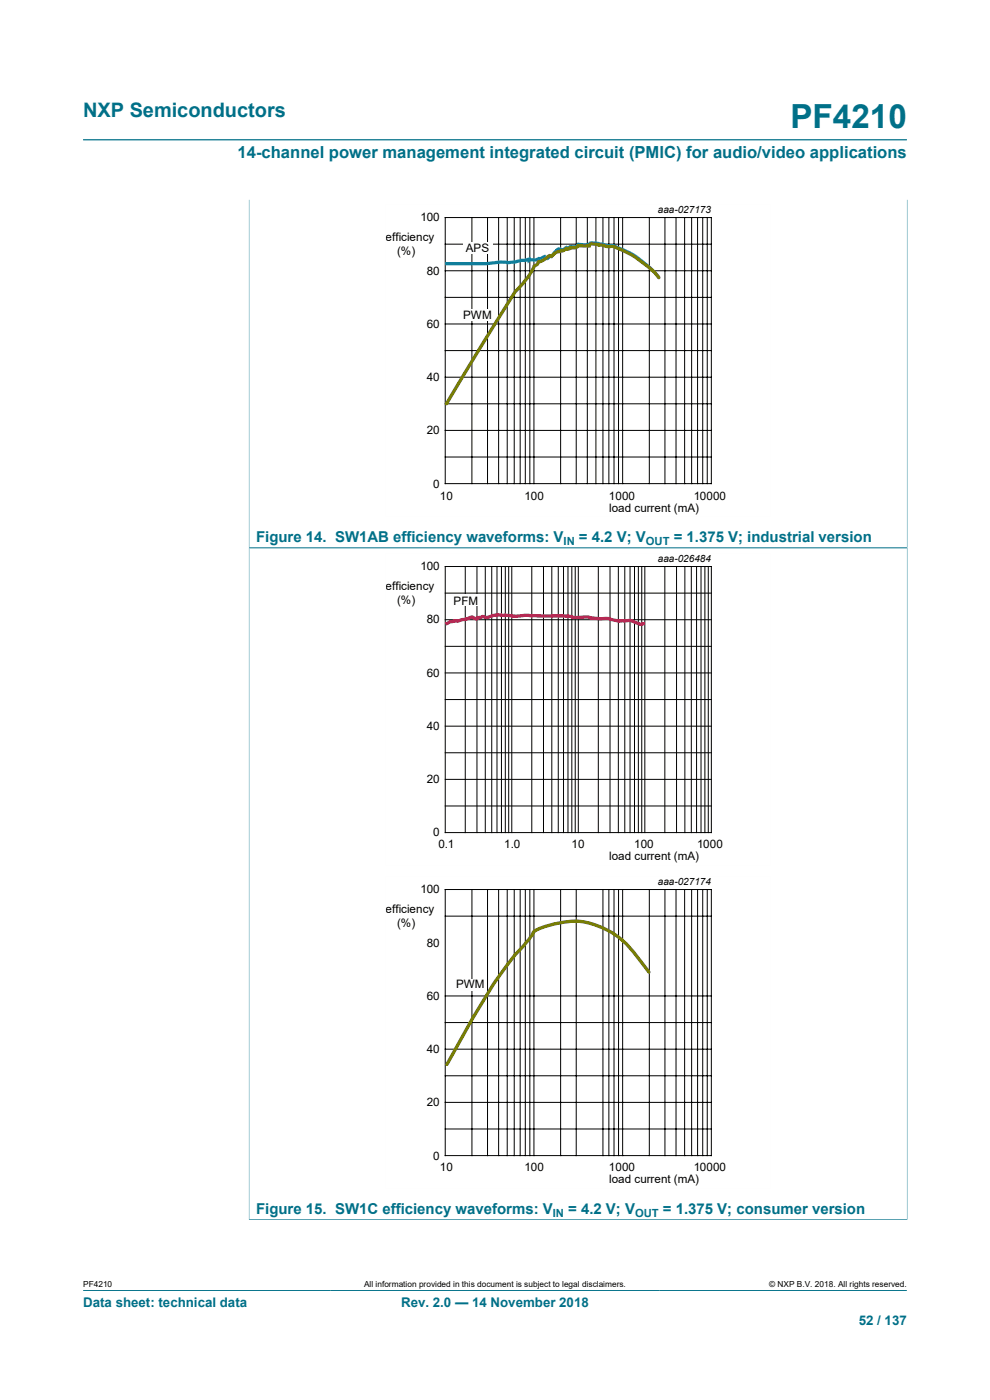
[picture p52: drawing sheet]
<svg xmlns="http://www.w3.org/2000/svg" width="210mm" height="297mm" viewBox="0 0 210 297" stroke-linecap="round" stroke-linejoin="round" font-family="sans-serif">
<defs><g id="words">
<text font-size="7.1" fill="#007088" x="167.7" y="27.2">PF4210</text>
<text font-size="4.2" fill="#007088" x="17.6" y="24.8">NXP Semiconductors</text>
<text font-size="3.5" fill="#007088" x="50.4" y="33.5">14-channel power management integrated circuit (PMIC) for audio/video applications</text>
<g font-size="3.2" fill="#007088">
<text x="54.3" y="115">Figure 14. SW1AB efficiency waveforms: V</text>
<text x="122.8" y="115">= 4.2 V; V</text>
<text x="142.9" y="115">= 1.375 V; industrial version</text>
<text x="54.3" y="257.5">Figure 15. SW1C efficiency waveforms: V</text>
<text x="120.5" y="257.5">= 4.2 V; V</text>
<text x="140.6" y="257.5">= 1.375 V; consumer version</text>
</g>
<g font-size="2.8" fill="#007088">
<text x="17.6" y="277.3">Data sheet: technical data</text>
<text x="85.1" y="277.3">Rev. 2.0 — 14 November 2018</text>
<text x="182.2" y="281">52 / 137</text>
</g>
<g font-size="2.5">
<text x="89.2" y="47">100</text>
<text x="81.8" y="51.1">efficiency</text>
<text x="98.8" y="53.5">APS</text>
<text x="84.2" y="54.1">(%)</text>
<text x="90.5" y="58.3">80</text>
<text x="90.5" y="69.5">60</text>
<text x="98.3" y="67.7">PWM</text>
<text x="90.5" y="80.8">40</text>
<text x="90.5" y="92.1">20</text>
<text x="91.9" y="103.4">0</text>
<text x="93.3" y="106">10</text>
<text x="111.3" y="106">100</text>
<text x="129.2" y="106">1000</text>
<text x="147.2" y="106">10000</text>
<text x="129.2" y="108.5">load current (mA)</text>
<text x="81.8" y="125.1">efficiency</text>
<text x="89.2" y="120.9">100</text>
<text x="84.2" y="128.1">(%)</text>
<text x="96.2" y="128.2">PF</text>
<text x="99.4" y="128.2">M</text>
<text x="90.5" y="132.2">80</text>
<text x="90.5" y="143.6">60</text>
<text x="90.5" y="154.9">40</text>
<text x="90.5" y="166.2">20</text>
<text x="91.9" y="177.4">0</text>
<text x="93" y="179.9">0.1</text>
<text x="107" y="179.9">1.0</text>
<text x="121.2" y="179.9">10</text>
<text x="134.5" y="179.9">100</text>
<text x="147.8" y="179.9">1000</text>
<text x="129.2" y="182.5">load current (mA)</text>
<text x="89.2" y="189.5">100</text>
<text x="81.8" y="193.7">efficiency</text>
<text x="84.2" y="196.6">(%)</text>
<text x="90.5" y="200.8">80</text>
<text x="96.7" y="209.6">PW</text>
<text x="100.7" y="209.6">M</text>
<text x="90.5" y="212.1">60</text>
<text x="90.5" y="223.4">40</text>
<text x="90.5" y="234.7">20</text>
<text x="91.9" y="246">0</text>
<text x="93.3" y="248.5">10</text>
<text x="111.3" y="248.5">100</text>
<text x="129.2" y="248.5">1000</text>
<text x="129.2" y="251.1">load current (mA)</text>
<text x="147.2" y="248.5">10000</text>
</g>
<g font-size="2.4" fill="#007088">
<text x="119.6" y="115.6">IN</text>
<text x="137" y="115.6">OUT</text>
<text x="117.3" y="258.2">IN</text>
<text x="134.7" y="258.2">OUT</text>
</g>
<g font-size="2.1">
<text x="139.5" y="45.3">aaa-027173</text>
<text x="139.5" y="119.3">aaa-026484</text>
<text x="139.5" y="187.8">aaa-027174</text>
</g>
<g font-size="1.8">
<text x="17.6" y="273.1">PF4210</text>
<text x="77.2" y="273.1">All information provided in this document is subject to legal disclaimers.</text>
<text x="163.2" y="273.1">© NXP B.V. 2018. All rights reserved.</text>
</g>
</g></defs>
<path d="M17.6 29.7h174.8M52.8 42.3v73.9M192.4 42.3v73.9M52.8 116.1h139.7M17.6 273.8h174.8" fill="none" stroke="#007088" stroke-width=".21"/>
<path d="M163.6 43.3h-81.9v66.4h81.9" fill="none" stroke="#fefefe" stroke-width=".21"/>
<g fill="none" stroke="#000" stroke-width=".21">
<path d="M94.4 46.2h56.5v56.4h-56.5zM94.4 57.4h56.5M94.4 51.8h56.5M100.1 46.2v56.4M103.4 46.2v56.4M105.8 46.2v56.4M107.6 46.2v56.4M109.1 46.2v56.4M110.3 46.2v56.4M111.4 46.2v56.4M112.4 46.2v56.4M113.3 46.2v56.4"/>
<path d="M118.9 46.2v56.4M122.2 46.2v56.4M124.6 46.2v56.4M126.4 46.2v56.4M127.9 46.2v56.4M129.2 46.2v56.4M130.2 46.2v56.4M131.2 46.2v56.4M132.1 46.2v56.4M137.7 46.2v56.4M141 46.2v56.4M143.4 46.2v56.4"/>
<path d="M145.2 46.2v56.4M146.7 46.2v56.4M148 46.2v56.4M149.1 46.2v56.4M150 46.2v56.4M94.4 68.7h56.5M94.4 74.4h56.5M94.4 63.1h56.5M94.4 91.3h56.5M94.4 80h56.5M94.4 97h56.5M94.4 85.7h56.5"/>
</g>
<g fill="#fefefe">
<path d="M98.2 51.3h6.3v2.6h-6.3z"/>
<path d="M98.2 65.5h6.3v2.5h-6.3z"/>
</g>
<path d="M94.5 55.9h2.8a43.5 43.5 0 0 0 9.1-.3 10.8 10.8 0 0 0 4.4-.4h.6l.9-.2-.1 .2 1.5-.1 1.9-.7a.42 .42 0 0 0 .7 .3l.8-.4 1-1.2a.62 .62 0 0 1 1.1-.1l.9-.5 .1 .2 .3-.1 .5-.3a1.18 1.18 0 0 0 1.7-.5l2.2 .2 .3-.4 .5-.1 3.8 .6a2.67 2.67 0 0 1 1.8 .6 20.3 20.3 0 0 1 8.5 6.2" fill="none" stroke="#1191c5" stroke-width=".7" stroke-linecap="butt"/>
<path d="M139.8 58.9a21.3 21.3 0 0 0-10.1-6.6h-.9l-3.1-.6-.5 .1-.3 .4h-2.3a1.58 1.58 0 0 1-1.6 .3l-.1 .2-.4 .1-.3 .1-.1-.2-.7 .5-.4-.1a4.6 4.6 0 0 0-2.1 1.2l-.3-.1a4.8 4.8 0 0 1-2.4 1.3 1.45 1.45 0 0 1-.9 1 19.9 19.9 0 0 1-4.1 5.5l-7 11.2-7.5 12.5" fill="none" stroke="#777d06" stroke-width=".7"/>
<path d="M52.8 116.3h139.7M52.8 116.2v142.6M192.4 116.2v142.6M52.8 258.7h139.7" fill="none" stroke="#007088" stroke-width=".21"/>
<path d="M163.6 183.7h-81.9v-66.4h81.9l-81.9 .1v66.3h81.9" fill="none" stroke="#fefefe" stroke-width=".21"/>
<g fill="none" stroke="#000" stroke-width=".21">
<path d="M94.4 120.2h56.5v56.4h-56.5zM94.4 125.8h56.5M94.4 137.1h56.5M94.4 131.5h56.5M98.7 120.2v56.4M101.2 120.2v56.4M102.9 120.2v56.4M104.3 120.2v56.4M105.4 120.2v56.4M106.4 120.2v56.4M107.2 120.2v56.4M107.9 120.2v56.4"/>
<path d="M108.6 120.2v56.4M112.8 120.2v56.4M115.3 120.2v56.4M117.1 120.2v56.4M118.4 120.2v56.4M119.5 120.2v56.4M120.5 120.2v56.4M121.3 120.2v56.4M122 120.2v56.4M122.7 120.2v56.4M126.9 120.2v56.4M129.4 120.2v56.4"/>
<path d="M131.2 120.2v56.4M132.5 120.2v56.4M133.6 120.2v56.4M134.6 120.2v56.4M135.4 120.2v56.4M136.1 120.2v56.4M136.8 120.2v56.4M141 120.2v56.4M143.5 120.2v56.4M145.3 120.2v56.4M146.6 120.2v56.4M147.8 120.2v56.4"/>
<path d="M148.7 120.2v56.4M149.5 120.2v56.4M150.2 120.2v56.4M94.4 148.4h56.5M94.4 159.7h56.5M94.4 142.8h56.5M94.4 154h56.5M94.4 171h56.5M94.4 165.3h56.5"/>
</g>
<path d="M96 126.1h5.6v2.5h-5.6z" fill="#fefefe"/>
<path d="M136.8 132.3a2.53 2.53 0 0 1-2.2-.3 5.6 5.6 0 0 0-2.8-.3l-1.3-.1a7.1 7.1 0 0 0-3.6-.4l-1.4-.1a4.9 4.9 0 0 0-2.7-.1h-.5a54.8 54.8 0 0 0-9.4-.4l-1.3-.1a16 16 0 0 1-4.8 0 6.1 6.1 0 0 0-3.6 .5h-.2a2.66 2.66 0 0 0-2 .3l-.4-.1a1.64 1.64 0 0 0-1.8 .2l-2 .3a4.3 4.3 0 0 0-2.3 .7" fill="none" stroke="#ec0f52" stroke-width=".7" stroke-linecap="butt"/>
<path d="M163.6 185.9h-81.9v66.3h81.9" fill="none" stroke="#fefefe" stroke-width=".21"/>
<g fill="none" stroke="#000" stroke-width=".21">
<path d="M94.4 188.7h56.5v56.5h-56.5zM94.4 194.4h56.5M100.1 188.7v56.5M103.4 188.7v56.5M105.8 188.7v56.5M107.6 188.7v56.5M109.1 188.7v56.5M110.3 188.7v56.5M111.4 188.7v56.5M112.4 188.7v56.5M113.3 188.7v56.5M118.9 188.7v56.5"/>
<path d="M122.2 188.7v56.5M127.9 188.7v56.5M129.2 188.7v56.5M130.2 188.7v56.5M131.2 188.7v56.5M132.1 188.7v56.5M137.7 188.7v56.5M141 188.7v56.5M143.4 188.7v56.5M145.2 188.7v56.5M146.7 188.7v56.5M148 188.7v56.5"/>
<path d="M149.1 188.7v56.5M150 188.7v56.5M94.4 211.3h56.5M94.4 216.9h56.5M94.4 233.9h56.5M94.4 222.6h56.5M94.4 239.5h56.5M94.4 228.2h56.5"/>
</g>
<path d="M96.6 207.7h6.4v2.5h-6.4z" fill="#fefefe"/>
<path d="M137.7 206.2a35.6 35.6 0 0 0-6.6-7.5 15.5 15.5 0 0 0-14.8-2.3l-1 .3a3.3 3.3 0 0 0-2.4 1.6l-1.7 2.2a60.6 60.6 0 0 0-6.5 8.2l-4.5 7.4-5.4 9.7" fill="none" stroke="#777d06" stroke-width=".7"/>
<use href="#words"/>
</svg>
